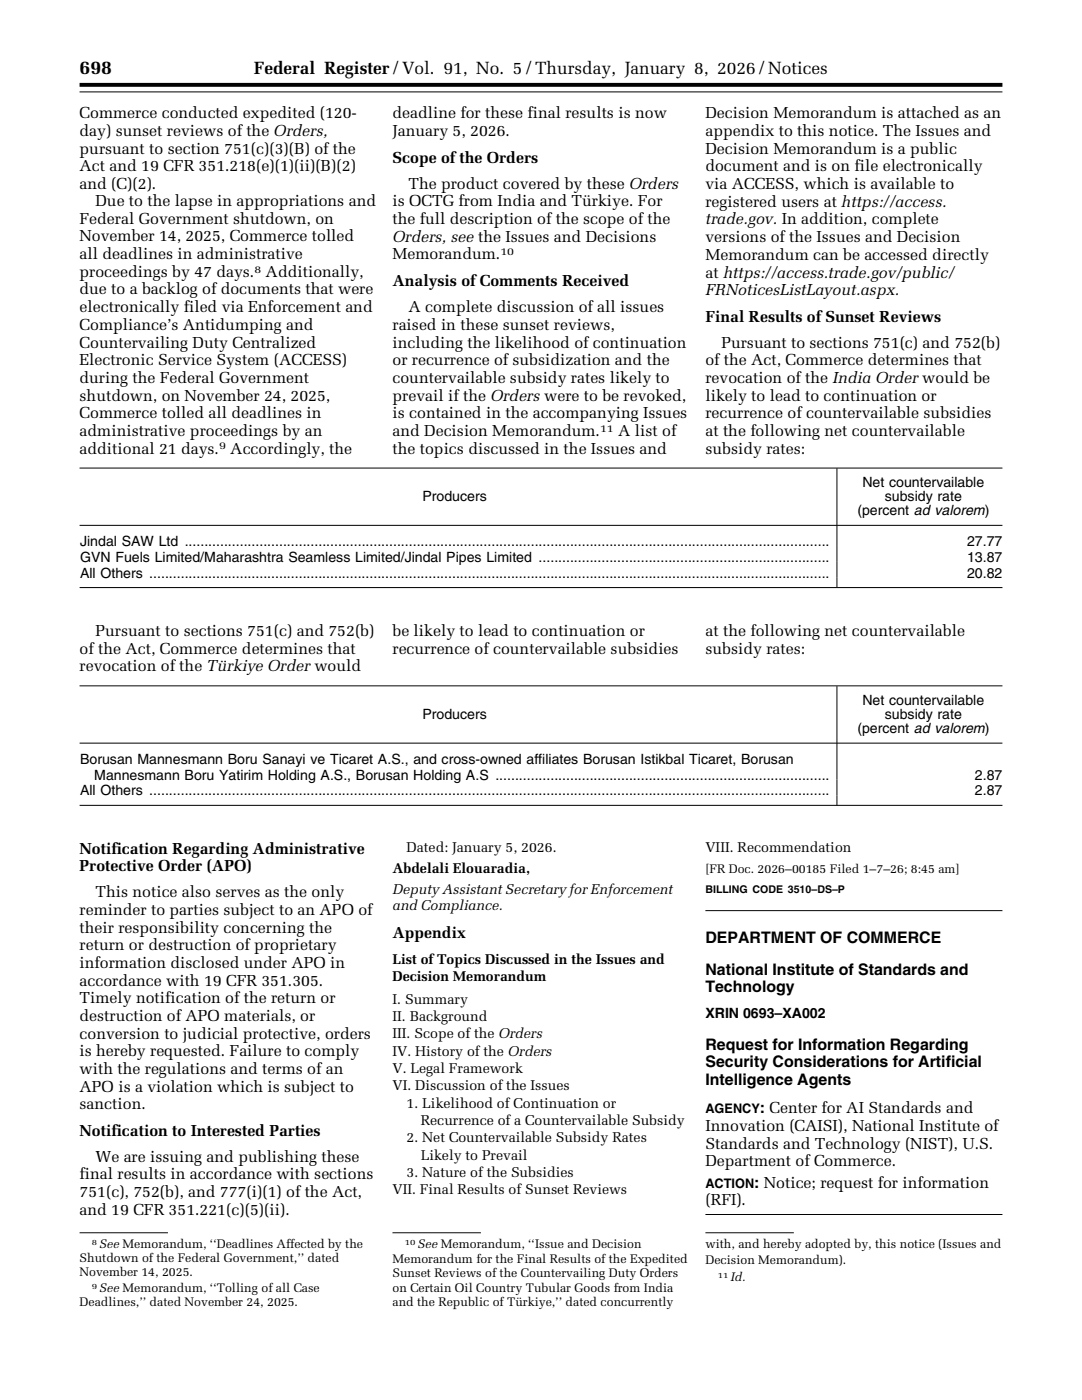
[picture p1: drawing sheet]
<svg xmlns="http://www.w3.org/2000/svg" width="216mm" height="279mm" viewBox="0 0 216 279" stroke-linecap="round" stroke-linejoin="round" font-family="sans-serif">
<defs><g id="words">
<text font-size="3.9" x="15.9" y="14.8">698</text>
<text font-size="3.5" x="50.6" y="14.8">Federal Register/Vol. 91, No. 5/Thursday, January 8, 2026/Notices</text>
<g font-size="3.2">
<text x="15.9" y="23.6">Commerce conducted expedited (120-</text>
<text x="78.3" y="23.6">deadline for these final results is now</text>
<text x="140.8" y="23.6">Decision Memorandum is attached as an</text>
<text x="15.9" y="27.2">day) sunset reviews of the Orders,</text>
<text x="78.3" y="27.2">January 5, 2026.</text>
<text x="140.8" y="27.2">appendix to this notice. The Issues and</text>
<text x="15.9" y="30.7">pursuant to section 751(c)(3)(B) of the</text>
<text x="15.9" y="34.2">Act and 19 CFR 351.218(e)(1)(ii)(B)(2)</text>
<text x="78.3" y="32.5">Scope of the Orders</text>
<text x="140.8" y="30.7">Decision Memorandum is a public</text>
<text x="140.8" y="34.2">document and is on file electronically</text>
<text x="15.9" y="37.7">and (C)(2).</text>
<text x="19" y="41.1">Due to the lapse in appropriations and</text>
<text x="78.3" y="41.2">is OCTG from India and Turkiye. For</text>
<text x="81.5" y="37.7">The product covered by these Orders</text>
<text x="116.6" y="41.2">¨</text>
<text x="140.8" y="37.7">via ACCESS, which is available to</text>
<text x="140.8" y="41.3">registered users at https://access.</text>
<text x="15.9" y="44.7">Federal Government shutdown, on</text>
<text x="78.3" y="44.7">the full description of the scope of the</text>
<text x="140.8" y="44.8">trade.gov. In addition, complete</text>
<text x="15.9" y="48.2">November 14, 2025, Commerce tolled</text>
<text x="15.9" y="51.7">all deadlines in administrative</text>
<text x="78.3" y="48.3">Orders, see the Issues and Decisions</text>
<text x="78.3" y="51.8">Memorandum.</text>
<text x="140.8" y="48.3">versions of the Issues and Decision</text>
<text x="140.8" y="51.9">Memorandum can be accessed directly</text>
<text x="15.9" y="58.8">due to a backlog of documents that were</text>
<text x="15.9" y="55.2">proceedings by 47 days.</text>
<text x="53" y="55.2">Additionally,</text>
<text x="78.3" y="57.1">Analysis of Comments Received</text>
<text x="140.8" y="55.4">at https://access.trade.gov/public/</text>
<text x="140.8" y="58.9">FRNoticesListLayout.aspx.</text>
<text x="15.9" y="62.3">electronically filed via Enforcement and</text>
<text x="15.9" y="65.8">Compliance’s Antidumping and</text>
<text x="78.3" y="65.8">raised in these sunset reviews,</text>
<text x="81.5" y="62.3">A complete discussion of all issues</text>
<text x="140.8" y="64.2">Final Results of Sunset Reviews</text>
<text x="15.9" y="69.4">Countervailing Duty Centralized</text>
<text x="78.3" y="69.4">including the likelihood of continuation</text>
<text x="143.9" y="69.4">Pursuant to sections 751(c) and 752(b)</text>
<text x="15.9" y="72.9">Electronic Service System (ACCESS)</text>
<text x="15.9" y="76.4">during the Federal Government</text>
<text x="78.3" y="72.9">or recurrence of subsidization and the</text>
<text x="78.3" y="76.4">countervailable subsidy rates likely to</text>
<text x="140.8" y="72.9">of the Act, Commerce determines that</text>
<text x="140.8" y="76.4">revocation of the India Order would be</text>
<text x="15.9" y="79.9">shutdown, on November 24, 2025,</text>
<text x="15.9" y="83.5">Commerce tolled all deadlines in</text>
<text x="78.3" y="79.9">prevail if the Orders were to be revoked,</text>
<text x="78.3" y="83.5">is contained in the accompanying Issues</text>
<text x="140.8" y="79.9">likely to lead to continuation or</text>
<text x="140.8" y="83.5">recurrence of countervailable subsidies</text>
<text x="15.9" y="87">administrative proceedings by an</text>
<text x="78.3" y="87">and Decision Memorandum.</text>
<text x="123.4" y="87">A list of</text>
<text x="140.8" y="87">at the following net countervailable</text>
<text x="15.9" y="90.5">additional 21 days.</text>
<text x="46" y="90.5">Accordingly, the</text>
<text x="78.3" y="90.5">the topics discussed in the Issues and</text>
<text x="140.8" y="90.5">subsidy rates:</text>
<text x="15.9" y="130.5">of the Act, Commerce determines that</text>
<text x="19" y="126.9">Pursuant to sections 751(c) and 752(b)</text>
<text x="78.3" y="126.9">be likely to lead to continuation or</text>
<text x="78.3" y="130.6">recurrence of countervailable subsidies</text>
<text x="140.8" y="126.9">at the following net countervailable</text>
<text x="140.8" y="130.6">subsidy rates:</text>
<text x="15.9" y="134">revocation of the Tu¨rkiye Order would</text>
<text x="15.9" y="170.4">Notification Regarding Administrative</text>
<text x="15.9" y="173.9">Protective Order (APO)</text>
<text x="19" y="179.1">This notice also serves as the only</text>
<text x="15.9" y="182.6">reminder to parties subject to an APO of</text>
<text x="15.9" y="186.1">their responsibility concerning the</text>
<text x="15.9" y="189.7">return or destruction of proprietary</text>
<text x="78.3" y="187.3">Appendix</text>
<text x="140.8" y="188.1">DEPARTMENT OF COMMERCE</text>
<text x="15.9" y="193.2">information disclosed under APO in</text>
<text x="15.9" y="196.7">accordance with 19 CFR 351.305.</text>
<text x="140.8" y="194.5">National Institute of Standards and</text>
<text x="15.9" y="200.2">Timely notification of the return or</text>
<text x="15.9" y="203.8">destruction of APO materials, or</text>
<text x="140.8" y="198">Technology</text>
<text x="15.9" y="207.3">conversion to judicial protective, orders</text>
<text x="140.8" y="209.5">Request for Information Regarding</text>
<text x="15.9" y="210.8">is hereby requested. Failure to comply</text>
<text x="15.9" y="214.3">with the regulations and terms of an</text>
<text x="140.8" y="213">Security Considerations for Artificial</text>
<text x="15.9" y="217.9">APO is a violation which is subject to</text>
<text x="15.9" y="221.4">sanction.</text>
<text x="140.8" y="216.6">Intelligence Agents</text>
<text x="15.9" y="226.7">Notification to Interested Parties</text>
<text x="140.8" y="225.7">Innovation (CAISI), National Institute of</text>
<text x="151.6" y="222.2">: Center for AI Standards and</text>
<text x="19" y="231.8">We are issuing and publishing these</text>
<text x="140.8" y="229.3">Standards and Technology (NIST), U.S.</text>
<text x="140.8" y="232.8">Department of Commerce.</text>
<text x="15.9" y="235.4">final results in accordance with sections</text>
<text x="15.9" y="238.9">751(c), 752(b), and 777(i)(1) of the Act,</text>
<text x="150.5" y="237">: Notice; request for information</text>
<text x="15.9" y="242.4">and 19 CFR 351.221(c)(5)(ii).</text>
<text x="140.8" y="240.6">(RFI).</text>
</g>
<g font-size="2.8">
<text x="84.3" y="100">Producers</text>
<text x="172.1" y="97.2">Net countervailable</text>
<text x="176.6" y="100">subsidy rate</text>
<text x="171.1" y="102.8">(percent ad valorem)</text>
<text x="16" y="108.9">Jindal SAW Ltd ....................................................................................................................................................................</text>
<text x="16" y="112.1">GVN Fuels Limited/Maharashtra Seamless Limited/Jindal Pipes Limited ..........................................................................</text>
<text x="193" y="108.9">27.77</text>
<text x="193" y="112.1">13.87</text>
<text x="16" y="115.3">All Others .............................................................................................................................................................................</text>
<text x="193" y="115.3">20.82</text>
<text x="84.3" y="143.4">Producers</text>
<text x="172.1" y="140.6">Net countervailable</text>
<text x="176.6" y="143.4">subsidy rate</text>
<text x="171.1" y="146.3">(percent ad valorem)</text>
<text x="16" y="152.4">Borusan Mannesmann Boru Sanayi ve Ticaret A.S., and cross-owned affiliates Borusan Istikbal Ticaret, Borusan</text>
<text x="18.8" y="155.6">Mannesmann Boru Yatirim Holding A.S., Borusan Holding A.S .....................................................................................</text>
<text x="194.5" y="155.6">2.87</text>
<text x="16" y="158.8">All Others .............................................................................................................................................................................</text>
<text x="194.5" y="158.8">2.87</text>
<text x="81.1" y="170">Dated: January 5, 2026.</text>
<text x="140.8" y="170">VIII. Recommendation</text>
<text x="78.3" y="174.2">Abdelali Elouaradia,</text>
<text x="78.3" y="178.4">Deputy Assistant Secretary for Enforcement</text>
<text x="78.3" y="181.7">and Compliance.</text>
<text x="78.3" y="192.5">List of Topics Discussed in the Issues and</text>
<text x="78.3" y="195.8">Decision Memorandum</text>
<text x="78.3" y="200.3">I. Summary</text>
<text x="78.3" y="203.8">II. Background</text>
<text x="140.8" y="203.2">XRIN 0693–XA002</text>
<text x="78.3" y="207.2">III. Scope of the Orders</text>
<text x="78.3" y="210.7">IV. History of the Orders</text>
<text x="78.3" y="214.1">V. Legal Framework</text>
<text x="78.3" y="217.6">VI. Discussion of the Issues</text>
<text x="81.1" y="221.1">1. Likelihood of Continuation or</text>
<text x="81.1" y="228">2. Net Countervailable Subsidy Rates</text>
<text x="84" y="224.5">Recurrence of a Countervailable Subsidy</text>
<text x="84" y="231.4">Likely to Prevail</text>
<text x="78.3" y="238.3">VII. Final Results of Sunset Reviews</text>
<text x="81.1" y="234.9">3. Nature of the Subsidies</text>
</g>
<g font-size="2.6">
<text x="140.8" y="222.2">AGENCY</text>
<text x="140.8" y="237">ACTION</text>
</g>
<g font-size="2.5">
<text x="140.8" y="174.3">[FR Doc. 2026–00185 Filed 1–7–26; 8:45 am]</text>
<text x="15.9" y="251.9">Shutdown of the Federal Government,’’ dated</text>
<text x="19.8" y="249.1">See Memorandum, ‘‘Deadlines Affected by the</text>
<text x="78.3" y="252">Memorandum for the Final Results of the Expedited</text>
<text x="83.3" y="249.1">See Memorandum, ‘‘Issue and Decision</text>
<text x="140.8" y="249.1">with, and hereby adopted by, this notice (Issues and</text>
<text x="15.9" y="254.7">November 14, 2025.</text>
<text x="19.8" y="257.8">See Memorandum, ‘‘Tolling of all Case</text>
<text x="78.3" y="254.9">Sunset Reviews of the Countervailing Duty Orders</text>
<text x="78.3" y="257.8">on Certain Oil Country Tubular Goods from India</text>
<text x="140.8" y="252.2">Decision Memorandum).</text>
<text x="145.8" y="255.7">Id.</text>
<text x="15.9" y="260.7">Deadlines,’’ dated November 24, 2025.</text>
<text x="78.3" y="260.7">and the Republic of Turkiye,’’ dated concurrently</text>
<text x="103.2" y="260.6">¨</text>
</g>
<g font-size="2.1">
<text x="99.8" y="51">10</text>
<text x="50.8" y="54.4">8</text>
<text x="43.7" y="89.7">9</text>
<text x="119.7" y="86.2">11</text>
<text x="140.8" y="178.2">BILLING CODE 3510–DS–P</text>
</g>
<g font-size="1.6">
<text x="18.3" y="248.5">8</text>
<text x="80.8" y="248.5">10</text>
<text x="18.3" y="257.2">9</text>
<text x="143.2" y="255">11</text>
</g>
</g></defs>
<path d="M15.9 16.9h184.1" fill="none" stroke="#000" stroke-width=".78" stroke-linecap="butt"/>
<g fill="none" stroke="#000" stroke-width=".2">
<path d="M15.9 18.3h184.1M15.9 93.4h184.1M167 93.5v23.8M15.9 104.8h184.1M15.9 117.3h184.1M15.9 136.9h184.1M167 136.9v23.8M15.9 148.3h184.1M15.9 160.7h184.1M140.8 181.7h59.2M15.9 246h17.6M78.3 246h17.7"/>
<path d="M140.8 246h17.6M140.8 242.4h59.2"/>
</g>
<use href="#words"/>
</svg>
